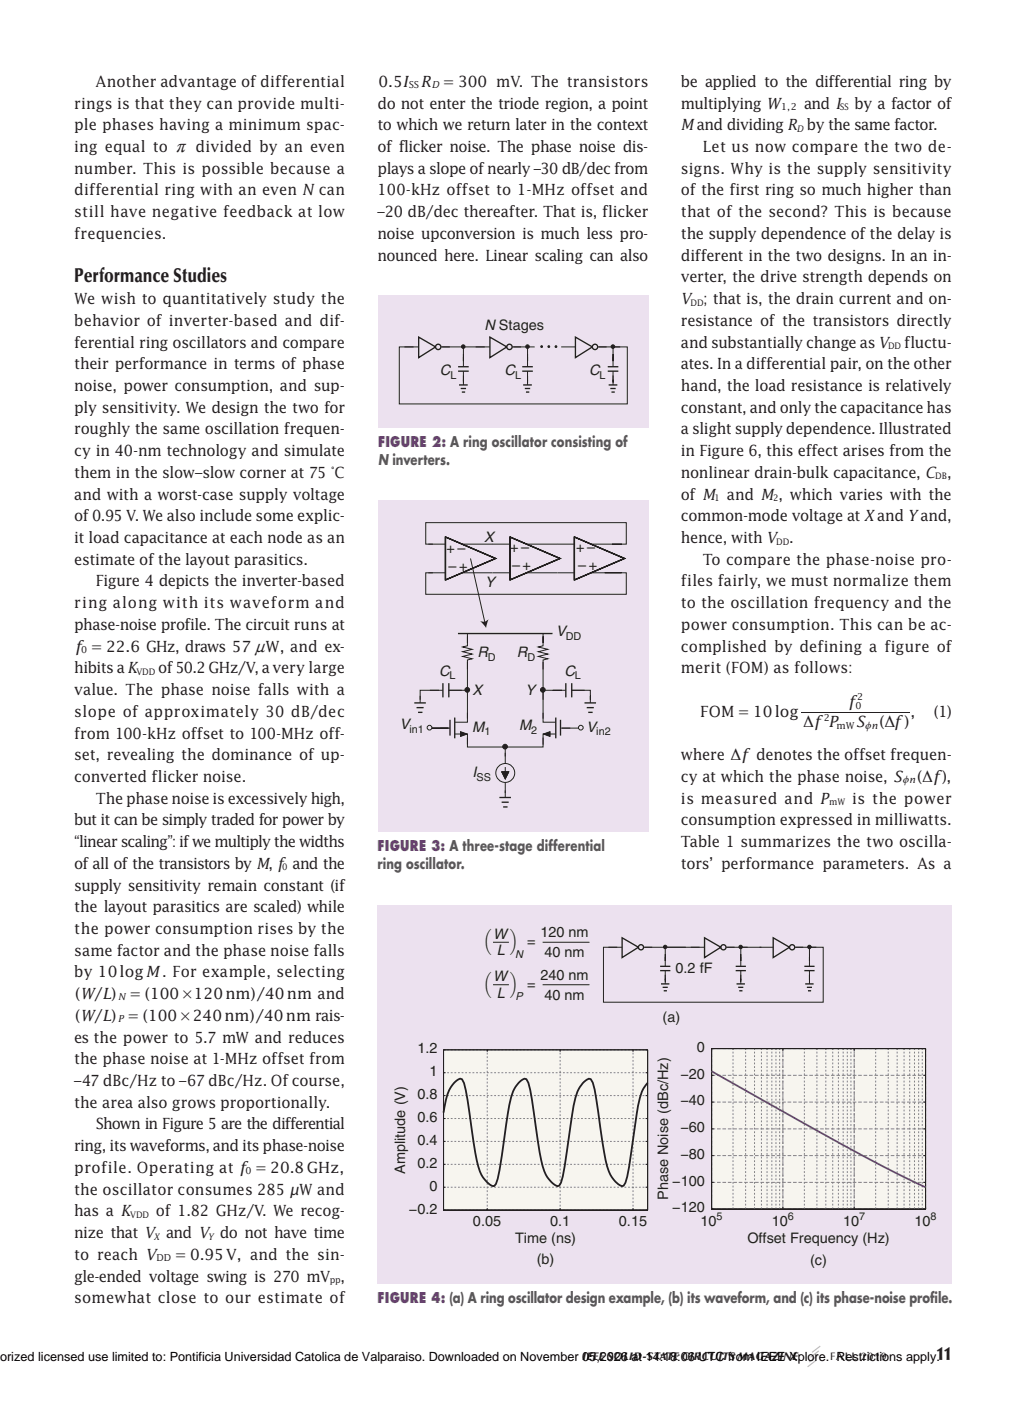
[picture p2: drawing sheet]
<svg xmlns="http://www.w3.org/2000/svg" width="200mm" height="273mm" viewBox="0 0 200 273" stroke-linecap="round" stroke-linejoin="round" font-family="sans-serif">
<defs><g id="words">
<text font-size="3.9" fill="#231f20" x="14.5" y="55">Performance Studies</text>
<text font-size="3.5" fill="#231f20" x="182.6" y="265">11</text>
<g font-size="3" fill="#231f20">
<text x="18.7" y="16.9">Another advantage of differential</text>
<text x="73.8" y="16.9">0 5I</text>
<text x="75.7" y="16.9">.</text>
<text x="82" y="16.9">R</text>
<text x="86.5" y="16.9">= 300 mV. The transistors</text>
<text x="132.8" y="16.9">be applied to the differential ring by</text>
<text x="14.5" y="21.2">rings is that they can provide multi-</text>
<text x="73.6" y="21.2">do not enter the triode region, a point</text>
<text x="132.8" y="21.2">multiplying W</text>
<text x="156.7" y="21.2">and I</text>
<text x="166.6" y="21.2">by a factor of</text>
<text x="14.5" y="25.4">ple phases having a minimum spac-</text>
<text x="14.5" y="29.6">ing equal to r divided by an even</text>
<text x="73.6" y="25.4">to which we return later in the context</text>
<text x="73.6" y="29.6">of flicker noise. The phase noise dis-</text>
<text x="132.8" y="25.4">Mand dividing R by the same factor.</text>
<text x="137" y="29.6">Let us now compare the two de-</text>
<text x="14.5" y="33.9">number. This is possible because a</text>
<text x="73.6" y="33.9">plays a slope of nearly –30 dB/dec from</text>
<text x="132.8" y="33.9">signs. Why is the supply sensitivity</text>
<text x="14.5" y="38.1">differential ring with an even N can</text>
<text x="73.6" y="38.1">100-kHz offset to 1-MHz offset and</text>
<text x="132.8" y="38.1">of the first ring so much higher than</text>
<text x="14.5" y="42.3">still have negative feedback at low</text>
<text x="14.5" y="46.6">frequencies.</text>
<text x="73.6" y="42.3">–20 dB/dec thereafter. That is, flicker</text>
<text x="73.6" y="46.6">noise upconversion is much less pro-</text>
<text x="132.8" y="42.3">that of the second? This is because</text>
<text x="132.8" y="46.6">the supply dependence of the delay is</text>
<text x="73.6" y="50.8">nounced here. Linear scaling can also</text>
<text x="132.8" y="50.8">different in the two designs. In an in-</text>
<text x="14.5" y="59.3">We wish to quantitatively study the</text>
<text x="132.8" y="55">verter, the drive strength depends on</text>
<text x="132.8" y="59.3">V ; that is, the drain current and on-</text>
<text x="14.5" y="63.5">behavior of inverter-based and dif-</text>
<text x="132.8" y="63.5">resistance of the transistors directly</text>
<text x="14.5" y="67.7">ferential ring oscillators and compare</text>
<text x="14.5" y="72">their performance in terms of phase</text>
<text x="132.8" y="67.7">and substantially change as V</text>
<text x="132.8" y="72">ates. In a differential pair, on the other</text>
<text x="176.3" y="67.7">fluctu-</text>
<text x="14.5" y="76.2">noise, power consumption, and sup-</text>
<text x="132.8" y="76.2">hand, the load resistance is relatively</text>
<text x="14.5" y="80.4">ply sensitivity. We design the two for</text>
<text x="132.8" y="80.4">constant, and only the capacitance has</text>
<text x="14.5" y="84.7">roughly the same oscillation frequen-</text>
<text x="14.5" y="88.9">cy in 40-nm technology and simulate</text>
<text x="132.8" y="84.7">a slight supply dependence. Illustrated</text>
<text x="132.8" y="88.9">in Figure 6, this effect arises from the</text>
<text x="14.5" y="93.1">them in the slow–slow corner at 75 °C</text>
<text x="132.8" y="93.1">nonlinear drain-bulk capacitance, C ,</text>
<text x="14.5" y="97.4">and with a worst-case supply voltage</text>
<text x="14.5" y="101.6">of 0.95 V. We also include some explic-</text>
<text x="132.8" y="97.4">of M</text>
<text x="132.8" y="101.6">common-mode voltage at Xand Yand,</text>
<text x="141.7" y="97.4">and M , which varies with the</text>
<text x="14.5" y="105.8">it load capacitance at each node as an</text>
<text x="132.8" y="105.8">hence, with V</text>
<text x="153.9" y="105.8">.</text>
<text x="14.5" y="110.1">estimate of the layout parasitics.</text>
<text x="137" y="110.1">To compare the phase-noise pro-</text>
<text x="14.5" y="118.5">ring along with its waveform and</text>
<text x="18.7" y="114.3">Figure 4 depicts the inverter-based</text>
<text x="132.8" y="114.3">files fairly, we must normalize them</text>
<text x="132.8" y="118.5">to the oscillation frequency and the</text>
<text x="14.5" y="122.8">phase-noise profile. The circuit runs at</text>
<text x="132.8" y="122.8">power consumption. This can be ac-</text>
<text x="14.5" y="131.2">hibits a K</text>
<text x="14.6" y="127">f = 22.6 GHz, draws 57 nW, and ex-</text>
<text x="30.8" y="131.2">of 50.2 GHz/V, a very large</text>
<text x="132.8" y="127">complished by defining a figure of</text>
<text x="132.8" y="131.2">merit (FOM) as follows:</text>
<text x="14.5" y="135.5">value. The phase noise falls with a</text>
<text x="165.4" y="137.8">f</text>
<text x="14.5" y="139.7">slope of approximately 30 dB/dec</text>
<text x="14.5" y="143.9">from 100-kHz offset to 100-MHz off-</text>
<text x="136.5" y="139.7">FOM = 10log</text>
<text x="156.6" y="141.8">Df P</text>
<text x="166.9" y="141.8">S</text>
<text x="171.5" y="141.8">(Df)</text>
<text x="177.5" y="139.7">,</text>
<text x="182.1" y="139.7">(1)</text>
<text x="14.5" y="148.2">set, revealing the dominance of up-</text>
<text x="132.8" y="148.2">where Df denotes the offset frequen-</text>
<text x="14.5" y="152.4">converted flicker noise.</text>
<text x="132.8" y="152.4">cy at which the phase noise, S</text>
<text x="178.8" y="152.4">(Df),</text>
<text x="14.5" y="160.9">but it can be simply traded for power by</text>
<text x="18.7" y="156.6">The phase noise is excessively high,</text>
<text x="132.8" y="156.6">is measured and P</text>
<text x="132.8" y="160.9">consumption expressed in milliwatts.</text>
<text x="166.1" y="156.6">is the power</text>
<text x="14.5" y="165.1">“linear scaling”: if we multiply the widths</text>
<text x="132.8" y="165.1">Table 1 summarizes the two oscilla-</text>
<text x="14.5" y="169.3">of all of the transistors by M, f and the</text>
<text x="14.5" y="173.6">supply sensitivity remain constant (if</text>
<text x="132.8" y="169.3">tors’ performance parameters. As a</text>
<text x="14.5" y="177.8">the layout parasitics are scaled) while</text>
<text x="14.5" y="182">the power consumption rises by the</text>
<text x="14.5" y="186.3">same factor and the phase noise falls</text>
<text x="14.5" y="190.5">by 10logM. For example, selecting</text>
<text x="14.7" y="194.7">(W L)</text>
<text x="18.4" y="194.7">/</text>
<text x="25.4" y="194.7">= (100 #120nm)/40nm and</text>
<text x="14.5" y="203.2">es the power to 5.7 mW and reduces</text>
<text x="14.7" y="199">(W L)</text>
<text x="18.4" y="199">/</text>
<text x="25" y="199">= (100 #240nm)/40nm rais-</text>
<text x="14.5" y="207.4">the phase noise at 1-MHz offset from</text>
<text x="14.5" y="211.7">–47 dBc/Hz to –67 dBc/Hz. Of course,</text>
<text x="14.5" y="215.9">the area also grows proportionally.</text>
<text x="18.7" y="220.1">Shown in Figure 5 are the differential</text>
<text x="14.5" y="224.4">ring, its waveforms, and its phase-noise</text>
<text x="14.5" y="228.6">profile. Operating at f = 20.8GHz,</text>
<text x="14.5" y="232.8">the oscillator consumes 285 μW and</text>
<text x="14.5" y="237.1">has a K</text>
<text x="30.4" y="237.1">of 1.82 GHz/V. We recog-</text>
<text x="14.5" y="241.3">nize that V and V do not have time</text>
<text x="14.5" y="245.5">to reach V</text>
<text x="34.2" y="245.5">= 0 95V, and the sin-</text>
<text x="38.9" y="245.5">.</text>
<text x="14.5" y="249.8">gle-ended voltage swing is 270 mV ,</text>
<text x="14.5" y="254">somewhat close to our estimate of</text>
</g>
<g font-size="2.8" fill="#231f20">
<text x="94.5" y="64.3">N Stages</text>
<text x="85.8" y="73.2">C</text>
<text x="98.4" y="73.2">C</text>
<text x="114.9" y="73.2">C</text>
<text x="87.1" y="107.8">+–</text>
<text x="94.4" y="105.6">X</text>
<text x="99.5" y="107.7">+–</text>
<text x="112.4" y="107.7">+–</text>
<text x="87.5" y="111.3">–+</text>
<text x="99.9" y="111.2">–+</text>
<text x="112.7" y="111.2">–+</text>
<text x="94.6" y="114.3">Y</text>
<text x="108.4" y="124">V</text>
<text x="85.6" y="131.7">C</text>
<text x="93.1" y="128.1">R</text>
<text x="100.8" y="128.1">R</text>
<text x="110" y="131.7">C</text>
<text x="92.1" y="135.5">X</text>
<text x="102.5" y="135.5">Y</text>
<text x="77.9" y="142.1">V</text>
<text x="92.1" y="142.6">M</text>
<text x="101.2" y="142.3">M</text>
<text x="114.4" y="142.6">V</text>
<text x="92.1" y="151.5">I</text>
<text x="94.7" y="184.6">Q</text>
<text x="96.1" y="183">W</text>
<text x="99.4" y="184.6">R</text>
<text x="102.8" y="184.4">=</text>
<text x="105.3" y="182.7">120 nm</text>
<text x="96.1" y="191.3">W</text>
<text x="96.9" y="186.2">L</text>
<text x="105.3" y="191">240 nm</text>
<text x="106.1" y="186.6">40 nm</text>
<text x="131.7" y="189.7">0.2 fF</text>
<text x="94.7" y="192.9">Q</text>
<text x="96.9" y="194.5">L</text>
<text x="99.4" y="192.9">R</text>
<text x="102.8" y="192.7">=</text>
<text x="106.1" y="194.8">40 nm</text>
<text x="129.2" y="199.1">(a)</text>
<text x="81.4" y="205.3">1.2</text>
<text x="83.7" y="209.8">1</text>
<text x="135.9" y="205">0</text>
<text x="81.4" y="214.2">0.8</text>
<text x="132.6" y="215.4">−40</text>
<text x="132.6" y="210.2">−20</text>
<text x="81.4" y="218.7">0.6</text>
<text x="132.6" y="220.6">−60</text>
<text x="81.4" y="227.6">0.2</text>
<text x="81.4" y="223.2">0.4</text>
<text x="132.6" y="225.8">−80</text>
<text x="79" y="228.8" transform="rotate(-90 79 228.8)">Amplitude (V)</text>
<text x="83.7" y="232.1">0</text>
<text x="130.3" y="233.9" transform="rotate(-90 130.3 233.9)">Phase Noise (dBc/Hz)</text>
<text x="131.1" y="231.1">−100</text>
<text x="79.7" y="236.6">−0.2</text>
<text x="92.2" y="238.9">0.05</text>
<text x="107.2" y="238.9">0.1</text>
<text x="120.7" y="238.9">0.15</text>
<text x="131.1" y="236.3">−120</text>
<text x="136.6" y="238.9">10</text>
<text x="150.5" y="238.9">10</text>
<text x="164.4" y="238.9">10</text>
<text x="178.3" y="238.9">10</text>
<text x="100.4" y="242.3">Time (ns)</text>
<text x="145.7" y="242.3">Offset Frequency (Hz)</text>
<text x="104.6" y="246.4">(b)</text>
<text x="157.9" y="246.6">(c)</text>
</g>
<g font-size="2.8" fill="#7a3f87">
<text x="73.7" y="87.1">FIGURE 2: A ring oscillator consisting of</text>
<text x="73.6" y="165.8">FIGURE 3: A three-stage differential</text>
<text x="73.6" y="254">FIGURE 4: (a) A ring oscillator design example, (b) its waveform, and (c) its phase-noise profile.</text>
</g>
<g font-size="2.8" fill="#57585a">
<text x="73.7" y="90.6">N inverters.</text>
<text x="73.6" y="169.3">ring oscillator.</text>
</g>
<text font-size="2.5" x="0" y="265.3">orized licensed use limited to: Pontificia Universidad Catolica de Valparaiso. Downloaded on November 05,2026 at 14:18:06 UTC from IEEE Xplore. Restrictions apply.</text>
<g font-size="2.1" fill="#231f20">
<text x="87.8" y="73.9">L</text>
<text x="100.4" y="73.9">L</text>
<text x="116.9" y="73.9">L</text>
<text x="110.3" y="124.7">DD</text>
<text x="95.1" y="128.8">D</text>
<text x="102.8" y="128.8">D</text>
<text x="87.6" y="132.4">L</text>
<text x="112.1" y="132.4">L</text>
<text x="79.8" y="142.8">in1</text>
<text x="94.4" y="143.3">1</text>
<text x="103.6" y="143">2</text>
<text x="116.3" y="143.3">in2</text>
<text x="92.9" y="152.2">SS</text>
<text x="100.4" y="186.7">N</text>
<text x="100.5" y="195">P</text>
<text x="139.7" y="237.8">5</text>
<text x="153.6" y="237.8">6</text>
<text x="167.5" y="237.8">7</text>
<text x="181.4" y="237.8">8</text>
<text x="113.6" y="265">IEEE SOLID-STATE CIRCUITS MAGAZINE</text>
<text x="161.8" y="265">FALL 2019</text>
</g>
<g font-size="1.9" fill="#231f20">
<text x="79.7" y="17.2">SS</text>
<text x="84.2" y="17.2">D</text>
<text x="152.3" y="21.4">1 2</text>
<text x="153.4" y="21.4">,</text>
<text x="15.8" y="127.2">0</text>
<text x="167.1" y="136.4">2</text>
<text x="160.6" y="140.5">2</text>
<text x="163.1" y="142">mW</text>
<text x="166.8" y="138.1">0</text>
<text x="23" y="195">N</text>
<text x="23" y="199.2">P</text>
<text x="47.9" y="228.8">0</text>
<text x="30.5" y="245.8">DD</text>
</g>
<g font-size="1.8" fill="#231f20">
<text x="168.7" y="142">zn</text>
<text x="176" y="152.6">zn</text>
</g>
<g font-size="1.7" fill="#231f20">
<text x="163.7" y="21.5">SS</text>
<text x="155.3" y="25.7">D</text>
<text x="134.6" y="59.6">DD</text>
<text x="173.1" y="68">DD</text>
<text x="182.3" y="93.4">DB</text>
<text x="139.3" y="97.7">1</text>
<text x="150.8" y="97.7">2</text>
<text x="151.3" y="106.1">DD</text>
<text x="26.6" y="131.5">VDD</text>
<text x="161.7" y="156.9">mW</text>
<text x="55" y="169.6">0</text>
<text x="25.4" y="237.4">VDD</text>
<text x="30" y="241.6">X</text>
<text x="40.6" y="241.6">Y</text>
<text x="64.3" y="250.1">pp</text>
</g>
</g></defs>
<path d="M159 265.2l-1.6 1.2M159.3 264.2l-1.6 1.3M159.6 263.3l-1.6 1.2M159.9 262.4l-1.6 1.2" fill="none" stroke="#bcbdc0" stroke-width=".26"/>
<path d="M156.2 138.8h21.1" fill="none" stroke="#231f20" stroke-width=".19"/>
<path d="M73.7 57.6h52.7v25.7h-52.7z" fill="#ece1ef"/>
<path d="M78.8 67.6h2.8M90.3 72.3v2.7M90.3 67.6v3.9M94.5 67.6h-8.5" fill="none" stroke="#231f20" stroke-width=".19"/>
<g fill="none" stroke="#231f20" stroke-width=".26">
<path d="M81.6 65.7l3.3 1.9-3.3 2.1zM89.3 72.3h2.1M89.3 71.5h2.1M89.5 75h1.7M89.8 75.7h1.1M90 76.4h.7"/>
<circle cx="85.4" cy="67.6" r=".52"/>
</g>
<circle cx="90.3" cy="67.6" r=".35" fill="#231f20"/>
<g fill="none" stroke="#231f20" stroke-width=".19">
<path d="M92.7 67.6h2.8M102.8 72.3v2.7M102.8 67.6v3.9M104.2 67.6h-4.3"/>
<circle cx="90.3" cy="67.6" r=".35"/>
</g>
<g fill="none" stroke="#231f20" stroke-width=".26">
<path d="M95.5 65.7l3.3 1.9-3.3 2.1zM101.8 72.3h2.1M101.8 71.5h2.1M102 75h1.7M102.3 75.7h1.1M102.5 76.4h.7"/>
<circle cx="99.3" cy="67.6" r=".52"/>
</g>
<circle cx="102.8" cy="67.6" r=".35" fill="#231f20"/>
<g fill="none" stroke="#231f20" stroke-width=".19">
<path d="M109.4 67.6h2.8M119.5 72.3v2.7M119.5 67.6v3.9M120.9 67.6h-4.4"/>
<circle cx="102.8" cy="67.6" r=".35"/>
</g>
<g fill="none" stroke="#231f20" stroke-width=".26">
<path d="M112.2 65.7l3.3 1.9-3.3 2.1zM118.5 72.3h2M118.5 71.5h2M118.7 75h1.7M119 75.7h1M119.2 76.4h.7"/>
<circle cx="116" cy="67.6" r=".52"/>
</g>
<circle cx="119.5" cy="67.6" r=".35" fill="#231f20"/>
<g fill="none" stroke="#231f20" stroke-width=".19">
<path d="M80.6 67.6h-2.8v11.1h44.5v-11.1h-2.8"/>
<circle cx="119.5" cy="67.6" r=".35"/>
</g>
<circle cx="105.6" cy="67.6" r=".17" fill="#231f20"/>
<circle cx="105.6" cy="67.6" r=".17" fill="none" stroke="#231f20" stroke-width=".19"/>
<circle cx="107" cy="67.6" r=".17" fill="#231f20"/>
<circle cx="107" cy="67.6" r=".17" fill="none" stroke="#231f20" stroke-width=".19"/>
<circle cx="108.4" cy="67.6" r=".17" fill="#231f20"/>
<circle cx="108.4" cy="67.6" r=".17" fill="none" stroke="#231f20" stroke-width=".19"/>
<path d="M73.6 97.4h52.8v64.7h-52.8z" fill="#ece1ef"/>
<path d="M86.8 104.7l9.8 4.1-9.8 4.2zM99.4 104.7l9.8 4.1-9.8 4.2zM112 104.7l9.8 4.1-9.8 4.2zM108.4 139.8v4.1M109.3 140.3v3.1" fill="none" stroke="#231f20" stroke-width=".26"/>
<g fill="none" stroke="#231f20" stroke-width=".19">
<path d="M83.5 111.6h3.3M83.5 106.1h3.3M84.4 111.6h-1.4v4.2h39.1v-4.2h-4.2M84.4 106.1h-1.4v-4.2h39.1v4.2h-2.8M90.1 111.6h9.3M90.2 106.1h9.2M102.7 111.6h9.3M112 106.1h-9.2M115.2 111.6h6M115.3 106.1h6M105.9 138.9v1.9h2.5M108.3 143.1h-2.4v2"/>
<path d="M109.3 141.9h1.9"/>
</g>
<path d="M105.9 143.1l1.3-.5v.9z" fill="#231f20" stroke="#231f20" stroke-width=".19"/>
<path d="M105.9 143.1l1.3-.5v.9z" fill="#231f20"/>
<path d="M91.1 138.9v1.9h-2.4M85.8 141.9h1.9M88.7 143.1h2.4v2M105.9 143.1l1.3-.5v.9" fill="none" stroke="#231f20" stroke-width=".19"/>
<path d="M88.7 139.8v4.1M87.7 140.3v3.1" fill="none" stroke="#231f20" stroke-width=".26"/>
<path d="M89.8 142.6l1.3 .5-1.3 .4z" fill="#231f20" stroke="#231f20" stroke-width=".19"/>
<path d="M89.8 142.6l1.3 .5-1.3 .4z" fill="#231f20"/>
<g fill="none" stroke="#231f20" stroke-width=".19">
<path d="M91.1 143.1l-1.3-.5v.9"/>
<circle cx="98.5" cy="150.6" r="1.84"/>
</g>
<path d="M97.8 150.4h1.4l-.7 1.4z" fill="#231f20"/>
<path d="M97.8 150.4h1.4l-.7 1.4z" fill="none" stroke="#231f20" stroke-width=".19"/>
<path d="M97.8 150.4h1.4l-.7 1.4z" fill="#231f20"/>
<path d="M97.8 150.4h1.4l-.7 1.4zM98.5 146.7v2.1M98.5 149.5v.9M98.5 152.5v2.9" fill="none" stroke="#231f20" stroke-width=".19"/>
<path d="M97.4 155.4h2.2M97.8 156.3h1.4M98.1 157.3h.8" fill="none" stroke="#231f20" stroke-width=".26"/>
<circle cx="98.5" cy="145.5" r=".46" fill="#231f20"/>
<g fill="none" stroke="#231f20" stroke-width=".19">
<path d="M91.1 123.5v1.8M91.1 124v1.9l-.9 .2 1.9 .5-1.9 .4 1.9 .5-1.9 .4 1.9 .5-1 .2v1.9M105.9 123.5v1.8M105.9 124v1.9l-.9 .2 1.8 .5-1.8 .4 1.8 .5-1.8 .4 1.8 .5-.9 .2v1.9M83.8 141.9h3.6"/>
<circle cx="98.5" cy="145.5" r=".46"/>
</g>
<circle cx="83.7" cy="141.8" r=".46" fill="#ece1ef"/>
<g fill="none" stroke="#231f20" stroke-width=".19">
<path d="M109.6 141.9h3.6"/>
<circle cx="83.7" cy="141.8" r=".46"/>
</g>
<circle cx="113.2" cy="141.8" r=".46" fill="#ece1ef"/>
<g fill="none" stroke="#231f20" stroke-width=".19">
<path d="M81.9 135.6v1.4M83.8 134.5h2.5M85.6 134.5h-3.7v1.9M87.4 134.5h3.7M91.1 129v11.1M105.9 129v11.1M91.1 143.7v1.9h14.8v-1.9"/>
<circle cx="113.2" cy="141.8" r=".46"/>
</g>
<path d="M80.8 137h2.2M81.2 137.9h1.4M81.5 138.8h.9M86.3 133.1v2.8M87.5 133.1v2.8M89.3 123.5h18.4" fill="none" stroke="#231f20" stroke-width=".26"/>
<circle cx="91.1" cy="134.5" r=".46" fill="#231f20"/>
<g fill="none" stroke="#231f20" stroke-width=".19">
<path d="M107.8 134.5h2.5M109.6 134.5h-3.7v1.9M111.5 134.5h2.5"/>
<circle cx="91.1" cy="134.5" r=".46"/>
</g>
<path d="M110.3 133.1v2.8M111.5 133.1v2.8" fill="none" stroke="#231f20" stroke-width=".26"/>
<circle cx="105.8" cy="134.5" r=".46" fill="#231f20"/>
<g fill="none" stroke="#231f20" stroke-width=".19">
<path d="M91.7 108.8l2.8 12.5M111.4 134.5h3.7v1.9M115.1 135.6v1.4M98.5 145.6v1.8"/>
<circle cx="105.8" cy="134.5" r=".46"/>
</g>
<path d="M113.9 137h2.3M114.4 137.9h1.4M114.7 138.8h.8" fill="none" stroke="#231f20" stroke-width=".26"/>
<path d="M93.6 121.1l.9 .1 .8-.5-.5 1.7z" fill="#231f20"/>
<path d="M73.6 176.5h112v73.8h-112z" fill="#ece1ef"/>
<path d="M118.6 184.6h2.7M129.7 189.2v2.6M129.7 184.6v3.7M133.7 184.6h-8.2" fill="none" stroke="#231f20" stroke-width=".19"/>
<g fill="none" stroke="#231f20" stroke-width=".26">
<path d="M121.3 182.8l3.2 1.8-3.2 2zM128.7 189.2h2M128.7 188.3h2M128.9 191.8h1.6M129.2 192.4h1M129.4 193.1h.6"/>
<circle cx="125" cy="184.6" r=".5"/>
</g>
<circle cx="129.7" cy="184.6" r=".33" fill="#231f20"/>
<g fill="none" stroke="#231f20" stroke-width=".19">
<path d="M134.7 184.6h2.7M144.4 189.2v2.6M144.4 184.6v3.7M148.4 184.6h-6.9"/>
<circle cx="129.7" cy="184.6" r=".33"/>
</g>
<g fill="none" stroke="#231f20" stroke-width=".26">
<path d="M137.4 182.8l3.1 1.8-3.1 2zM143.4 189.2h2M143.4 188.3h2M143.6 191.8h1.6M143.9 192.4h1M144.1 193.1h.6"/>
<circle cx="141" cy="184.6" r=".5"/>
</g>
<circle cx="144.4" cy="184.6" r=".33" fill="#231f20"/>
<g fill="none" stroke="#231f20" stroke-width=".19">
<path d="M129.7 184.6h6.7M148.1 184.6h2.6M157.8 189.2v2.6M157.8 184.6v3.7M159.2 184.6h-4.3"/>
<circle cx="144.4" cy="184.6" r=".33"/>
</g>
<g fill="none" stroke="#231f20" stroke-width=".26">
<path d="M150.7 182.8l3.2 1.8-3.2 2zM156.8 189.2h2M156.8 188.3h2M157 191.8h1.6M157.3 192.4h1M157.5 193.1h.6"/>
<circle cx="154.4" cy="184.6" r=".5"/>
</g>
<circle cx="157.8" cy="184.6" r=".33" fill="#231f20"/>
<g fill="none" stroke="#231f20" stroke-width=".19">
<path d="M120.3 184.6h-2.7v10.7h42.9v-10.7h-2.7"/>
<circle cx="157.8" cy="184.6" r=".33"/>
</g>
<path d="M86.5 204.6h39.8v31.3h-39.8z" fill-rule="evenodd" fill="#f7f5ef"/>
<path d="M86.5 204.6h39.8v31.3h-39.8z" fill="none" stroke="#fff" stroke-width=".19"/>
<path d="M86.5 218h39.8M86.5 213.5h39.8M86.5 209.1h39.8M86.5 204.6h39.8M86.5 235.9h39.8M86.5 231.4h39.8M86.5 226.9h39.8M86.5 222.5h39.8M95 235.9v-31.3M109.2 235.9v-31.3M123.4 235.9v-31.3" fill="none" stroke="#808285" stroke-width=".19" stroke-dasharray=".4 .4" stroke-linecap="butt"/>
<g fill="none" stroke="#231f20" stroke-width=".19">
<path d="M86.5 204.6h39.8v31.3h-39.8zM86.5 218h.4M86.5 213.5h.4M86.5 209.1h.4M95 204.6v.4M109.2 204.6v.4M123.4 204.6v.4M125.9 218h.4M125.9 213.5h.4M125.9 209.1h.4M86.5 231.4h.4M86.5 226.9h.4"/>
<path d="M86.5 222.5h.4M95 235.5v.4M109.2 235.5v.4M123.4 235.5v.4M125.9 231.4h.4M125.9 226.9h.4M125.9 222.5h.4"/>
</g>
<path d="M126.3 211l-.4 .5a5.7 5.7 0 0 0-1.1 2.5l-.7 3.2-1.4 10.2-.8 3.1-.3 .6a1.75 1.75 0 0 1-1.6-.8l-.7-.9a10.9 10.9 0 0 1-1.5-4.8l-.8-5a64.5 64.5 0 0 0-1.4-8.6l-.4-.7a1.63 1.63 0 0 0-1.6 .8l-.3 .4a7.3 7.3 0 0 0-1.5 4l-.9 5.9a61.2 61.2 0 0 1-1.5 9.1l-.4 .6a1.65 1.65 0 0 1-1.5-.8l-.8-.9a11.2 11.2 0 0 1-1.5-4.7l-.7-5a64 64 0 0 0-1.5-8.7l-.4-.7a1.57 1.57 0 0 0-1.5 .8l-.6 .7a8.3 8.3 0 0 0-1.2 3.5l-1 7a41.9 41.9 0 0 1-1.6 8.4l-.4 .5-.3-.1a6.4 6.4 0 0 1-3-4.9l-1.1-6.4a66.7 66.7 0 0 0-1.4-8.7l-.4-.8a1.49 1.49 0 0 0-1.6 .8l-.7 .9a11.8 11.8 0 0 0-1.3 4.8" fill="none" stroke="#231f20" stroke-width=".35"/>
<path d="M138.7 204.4h41.7v31.3h-41.7z" fill-rule="evenodd" fill="#f7f5ef"/>
<path d="M138.7 204.4h41.7v31.3h-41.7z" fill="none" stroke="#fff" stroke-width=".19"/>
<path d="M138.7 214.8h41.7M138.7 209.6h41.7M138.7 204.4h41.7M138.7 235.7v-31.3M138.7 235.7h41.7M138.7 230.4h41.7M138.7 225.2h41.7M138.7 220h41.7M152.6 235.7v-31.3M166.5 235.7v-31.3M180.4 235.7v-31.3" fill="none" stroke="#808285" stroke-width=".19" stroke-dasharray=".7 .4" stroke-linecap="butt"/>
<g fill="none" stroke="#231f20" stroke-width=".19">
<path d="M96.1 183.6h3.1M96.1 191.9h3.1M105.8 183.6h9.1M105.8 191.9h9.1M138.7 204.4h41.7v31.3h-41.7zM138.7 214.8h.4M138.7 209.6h.4M142.9 204.4v.2M145.4 204.4v.2M147.1 204.4v.2M148.4 204.4v.2M149.5 204.4v.2"/>
<path d="M150.5 204.4v.2M151.3 204.4v.2M152 204.4v.2M152.6 204.4v.4M156.8 204.4v.2M159.3 204.4v.2M161 204.4v.2M162.3 204.4v.2M163.5 204.4v.2M164.4 204.4v.2M165.2 204.4v.2M165.9 204.4v.2"/>
<path d="M166.5 204.4v.4M170.7 204.4v.2M173.2 204.4v.2M174.9 204.4v.2M176.3 204.4v.2M177.4 204.4v.2M178.3 204.4v.2M179.1 204.4v.2M179.8 204.4v.2M180 214.8h.4M180 209.6h.4M138.7 230.4h.4"/>
<path d="M138.7 225.2h.4M138.7 220h.4M142.9 235.4v.3M145.4 235.4v.3M147.1 235.4v.3M148.4 235.4v.3M149.5 235.4v.3M150.5 235.4v.3M151.3 235.4v.3M152 235.4v.3M152.6 235.2v.5M156.8 235.4v.3"/>
<path d="M159.3 235.4v.3M161 235.4v.3M162.3 235.4v.3M163.5 235.4v.3M164.4 235.4v.3M165.2 235.4v.3M165.9 235.4v.3M166.5 235.2v.5M170.7 235.4v.3M173.2 235.4v.3M174.9 235.4v.3M176.3 235.4v.3"/>
<path d="M177.4 235.4v.3M178.3 235.4v.3M179.1 235.4v.3M179.8 235.4v.3M180 230.4h.4M180 225.2h.4M180 220h.4"/>
</g>
<path d="M138.7 235.7v-31.3M180.4 235.7v-31.3" fill="none" stroke="#231f20" stroke-width=".19" stroke-dasharray=".1 .8" stroke-linecap="butt"/>
<g fill="none" stroke="#808285" stroke-width=".19" stroke-dasharray=".4 .4" stroke-linecap="butt">
<path d="M142.9 235.7v-31.3M145.4 235.7v-31.3M147.1 235.7v-31.3M148.4 235.7v-31.3M149.5 235.7v-31.3M150.5 235.7v-31.3M151.3 235.7v-31.3M152 235.7v-31.3M152.6 235.7v-31.3M156.8 235.7v-31.3M159.3 235.7v-31.3M161 235.7v-31.3"/>
<path d="M162.3 235.7v-31.3M163.5 235.7v-31.3M164.4 235.7v-31.3M165.2 235.7v-31.3M165.9 235.7v-31.3M166.5 235.7v-31.3M170.7 235.7v-31.3M173.2 235.7v-31.3M174.9 235.7v-31.3M176.3 235.7v-31.3M177.4 235.7v-31.3M178.3 235.7v-31.3"/>
<path d="M179.1 235.7v-31.3M179.8 235.7v-31.3"/>
</g>
<path d="M138.7 208.8l15.3 8.6a411 411 0 0 0 26.4 14" fill="none" stroke="#3a54a4" stroke-width=".35"/>
<use href="#words"/>
</svg>
